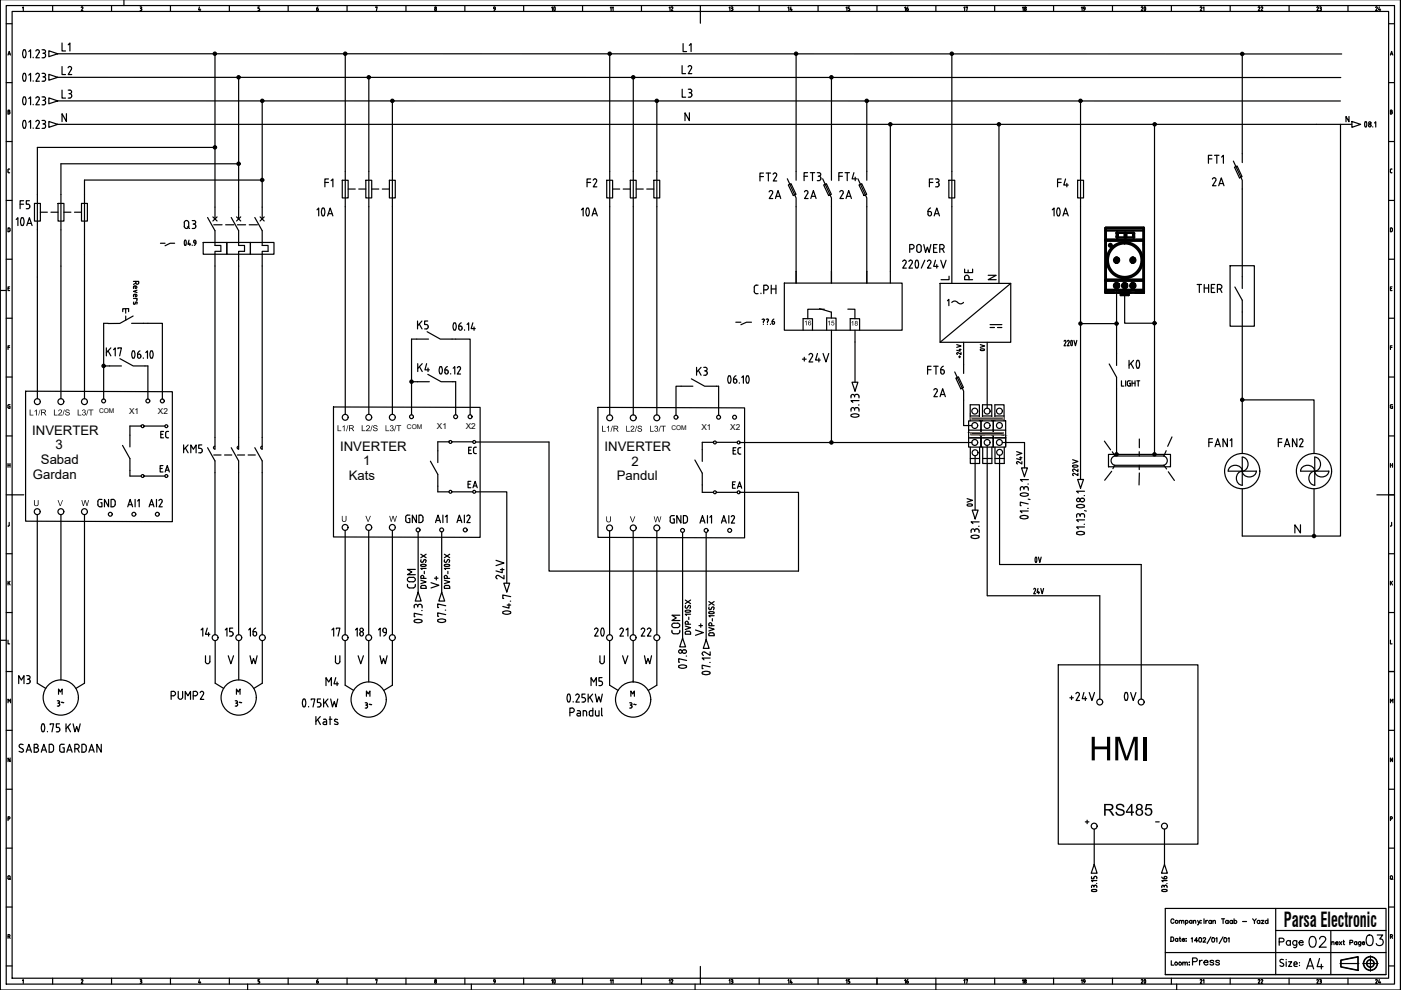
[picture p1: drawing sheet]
<svg xmlns="http://www.w3.org/2000/svg" width="297mm" height="210mm" viewBox="0 0 297 210" stroke-linecap="round" stroke-linejoin="round" font-family="sans-serif">
<defs><g id="words">
<g font-size="6.6">
<text x="64.9" y="47.6">10A</text>
<text x="121" y="47.6">10A</text>
<text x="220.8" y="47.6">10A</text>
<text x="1.1" y="49.7">10A</text>
<text x="237.4" y="80.1">K0</text>
<text x="124.2" y="136.9">20</text>
<text x="234.9" y="150.6">0V</text>
</g>
<g font-size="5.7">
<text x="276.6" y="202.1">02</text>
<text x="288.9" y="201.8">03</text>
</g>
<g font-size="5.3">
<text x="207.8" y="110.1" transform="rotate(-90 207.8 110.1)">0V</text>
<text x="217.3" y="121">0V</text>
<text x="276.2" y="206.7">A4</text>
</g>
<g font-size="4.9">
<text x="12.3" y="12">L1</text>
<text x="12.3" y="16.9">L2</text>
<text x="143.6" y="16.9">L2</text>
<text x="143.6" y="21.9">L3</text>
<text x="255.4" y="36">FT1</text>
<text x="68.1" y="40.9">F1</text>
<text x="123.5" y="40.9">F2</text>
<text x="160.2" y="39.5">FT2</text>
<text x="169.7" y="39.5">FT3</text>
<text x="177.1" y="39.5">FT4</text>
<text x="196.1" y="40.9">F3</text>
<text x="223.3" y="40.9">F4</text>
<text x="256.1" y="40.6">2A</text>
<text x="7.4" y="45.5" transform="rotate(-90 7.4 45.5)">F5</text>
<text x="162.3" y="43.4">2A</text>
<text x="169.7" y="43.4">2A</text>
<text x="177.1" y="43.4">2A</text>
<text x="195.8" y="46.9">6A</text>
<text x="38.1" y="49.7">Q3</text>
<text x="191.9" y="54.7">POWER</text>
<text x="207.4" y="60.7" transform="rotate(-90 207.4 60.7)">PE</text>
<text x="252.9" y="63.1">THER</text>
<text x="87.5" y="70.9">K5</text>
<text x="169.3" y="78">+24V</text>
<text x="87.8" y="80.1">K4</text>
<text x="146.8" y="80.8">K3</text>
<text x="195.8" y="80.4">FT6</text>
<text x="197.2" y="85.4">2A</text>
<text x="255.4" y="96">FAN1</text>
<text x="270.2" y="96">FAN2</text>
<text x="38.1" y="97.4">KM5</text>
<text x="85" y="112.2">GND</text>
<text x="141.1" y="112.2">GND</text>
<text x="89.3" y="125.9" transform="rotate(-90 89.3 125.9)">COM</text>
<text x="41.6" y="136.2">14</text>
<text x="46.9" y="136.2">15</text>
<text x="51.9" y="136.2">16</text>
<text x="69.5" y="136.2">17</text>
<text x="74.4" y="136.2">18</text>
<text x="79.4" y="136.2">19</text>
<text x="130.5" y="136.2">21</text>
<text x="135.1" y="136.2">22</text>
<text x="145.3" y="135.5" transform="rotate(-90 145.3 135.5)">COM</text>
<text x="150.3" y="135.8" transform="rotate(-90 150.3 135.8)">V+</text>
<text x="35.3" y="149.6">PUMP2</text>
<text x="68.1" y="146.8">M4</text>
<text x="124.5" y="146.8">M5</text>
</g>
<g font-size="4.4">
<text x="115.4" y="3.9">10</text>
<text x="240.6" y="3.9">20</text>
<text x="143.9" y="12">L1</text>
<text x="12.3" y="21.9">L3</text>
<text x="21.5" y="76.6">K17</text>
<text x="210.3" y="76.9" transform="rotate(-90 210.3 76.9)">0V</text>
<text x="33.2" y="94.2">EC</text>
<text x="33.2" y="101.2">EA</text>
<text x="98.4" y="97.4">EC</text>
<text x="98.4" y="104.8">EA</text>
<text x="154.5" y="104.8">EA</text>
<text x="19.8" y="108.7">GND</text>
<text x="30.7" y="108.7">AI2</text>
<text x="94.2" y="125.9" transform="rotate(-90 94.2 125.9)">V+</text>
<text x="107.9" y="123.8" transform="rotate(-90 107.9 123.8)">24V</text>
<text x="52.2" y="141.8">W</text>
<text x="79.7" y="141.8">W</text>
<text x="135.8" y="141.8">W</text>
<text x="3.2" y="146.1">M3</text>
<text x="225.8" y="149.6">+24V</text>
<text x="115.4" y="209.9">10</text>
<text x="240.6" y="209.9">20</text>
</g>
<text font-size="4.3" x="272.2" y="196.5">Parsa Electronic</text>
<g font-size="4">
<text x="198.6" y="60.7">L</text>
<text x="208.5" y="60.7">N</text>
<text x="154.5" y="97.4">EC</text>
<text x="11.3" y="151">3~</text>
<text x="49" y="151">3~</text>
<text x="76.6" y="151.3">3~</text>
<text x="132.6" y="151.3">3~</text>
</g>
<g font-size="3.5">
<text x="53.6" y="3.5">5</text>
<text x="66.3" y="3.5">6</text>
<text x="103.4" y="3.5">9</text>
<text x="128.4" y="3.5">11</text>
<text x="141.1" y="3.5">12</text>
<text x="153.8" y="3.5">13</text>
<text x="166.2" y="3.5">14</text>
<text x="181.3" y="3.5" transform="rotate(-90 181.3 3.5)">15</text>
<text x="190.9" y="3.5">16</text>
<text x="206.4" y="3.5" transform="rotate(-90 206.4 3.5)">17</text>
<text x="215.9" y="3.5">18</text>
<text x="228.2" y="3.5">19</text>
<text x="256.5" y="3.5" transform="rotate(-90 256.5 3.5)">21</text>
<text x="268.8" y="3.5" transform="rotate(-90 268.8 3.5)">22</text>
<text x="278.3" y="3.5">23</text>
<text x="290.7" y="3.5">24</text>
<text x=".7" y="25.4">B</text>
<text x=".7" y="87.8">G</text>
<text x=".7" y="100.2">H</text>
<text x=".7" y="125.2">K</text>
<text x=".7" y="150.3">M</text>
<text x="293.9" y="150.3">M</text>
<text x=".7" y="162.6">N</text>
<text x=".7" y="187.7">Q</text>
<text x="293.9" y="187.7">Q</text>
<text x=".7" y="200">R</text>
<text x="53.6" y="209.5">5</text>
<text x="66.3" y="209.5">6</text>
<text x="103.4" y="209.5">9</text>
<text x="128.4" y="209.5">11</text>
<text x="141.1" y="209.5">12</text>
<text x="153.8" y="209.5">13</text>
<text x="166.2" y="209.5">14</text>
<text x="181.3" y="209.5" transform="rotate(-90 181.3 209.5)">15</text>
<text x="190.9" y="209.5">16</text>
<text x="206.4" y="209.5" transform="rotate(-90 206.4 209.5)">17</text>
<text x="215.9" y="209.5">18</text>
<text x="228.2" y="209.5">19</text>
<text x="256.5" y="209.5" transform="rotate(-90 256.5 209.5)">21</text>
<text x="268.8" y="209.5" transform="rotate(-90 268.8 209.5)">22</text>
<text x="278.3" y="209.5">23</text>
<text x="290.7" y="209.5">24</text>
</g>
<g font-size="2.8">
<text x="6.8" y="92.2">INVERTER</text>
<text x="11.8" y="95.3">3</text>
<text x="72.1" y="95.5">INVERTER</text>
<text x="128.2" y="95.6">INVERTER</text>
<text x="7" y="101.5">Gardan</text>
<text x="8.7" y="98.4">Sabad</text>
<text x="73.9" y="101.7">Kats</text>
<text x="77" y="98.6">1</text>
<text x="130.8" y="101.8">Pandul</text>
<text x="133.9" y="98.7">2</text>
</g>
<text font-size="2.6" x="244.1" y="175.3">-</text>
<g font-size="1.7">
<text x="27.4" y="87.7">X1</text>
<text x="33.5" y="87.7">X2</text>
<text x="92.6" y="91.1">X1</text>
<text x="98.7" y="91.1">X2</text>
<text x="148.7" y="91.2">X1</text>
<text x="154.8" y="91.2">X2</text>
</g>
<g font-size="1.4">
<text x="21" y="87.6">COM</text>
<text x="86.3" y="91">COM</text>
<text x="142.4" y="91.1">COM</text>
</g>
</g></defs>
<!-- layer: 035 -->
<g fill="none" stroke="#000" stroke-width=".25">
<path d="M26.3 -.1v1.3M296.9 -.1v210h-296.8v-210M1.3 5h1.2M1.3 17.5h1.2M1.7 11.7l.3-.8 .2 .8M1.8 11.4h.3M2.6 2.4h291.8v205h-291.8zM4.8 1.6l.1-.1v.8M11.2 1.2v1.2M17.2 1.6l.2-.1h.2l-.4 .8h.4M23.7 1.2v1.2M29.7 1.5h.2"/>
<path d="M29.7 2.3h.2M29.8 1.8h.1M29.9 1.5l.1 .1-.1 .2 .1 .3-.1 .2M36.1 1.2v1.2M42.3 1.5l-.2 .6h.5M42.4 1.9v.4M48.6 1.2v1.2M61.1 1.2v1.2M73.6 1.2v1.2M79.6 1.6l.4-.1-.2 .8M86.1 1.2v1.2M98.6 1.2v1.2"/>
<path d="M111 1.2v1.2M123.5 1.2v1.2M136 1.2v1.2M148.5 1.2v1.2M161 1.2v1.2M173.4 1.2v1.2M185.9 1.2v1.2M198.4 1.2v1.2M210.9 1.2v1.2M223.4 1.2v1.2M235.9 1.2v1.2M248.4 1.2v1.2"/>
<path d="M260.8 1.2v1.2M273.3 1.2v1.2M285.8 1.2v1.2M294.4 5h1.2M294.4 17.5h1.2M294.8 11.7l.2-.8 .3 .8M294.9 11.4h.3M1.3 30h1.2M1.7 36.4l.2 .2M1.9 35.8l-.2 .2v.4M1.9 36.6h.1M1.9 35.8h.1"/>
<path d="M294.4 30h1.2M294.8 36.4l.3 .2M294.8 36v.4M294.8 23.7h.2M295 23.7l.2 .2-.2 .2M295 23.4l.2 .1-.2 .2M295 23.4h-.2v.8h.2M295.1 35.8l-.3 .2M1.3 55h1.2M294.4 42.5h1.2M294.4 55h1.2M294.8 48.3l.3 .1 .1 .2-.1 .4-.1 .1h-.2z"/>
<path d="M.1 61.6h1.2M1.3 67.5h1.3M1.3 79.9h1.3M1.7 61.2h.3M1.7 73.7h.3M2 60.8h-.3v.8h.3M2 73.3h-.3v.8M294.4 67.5h1.3M294.4 79.9h1.3M294.8 61.2h.2M294.8 73.7h.3M295.1 60.8h-.3v.8h.3"/>
<path d="M295.1 73.3h-.3v.8M1.3 92.4h1.3M294.4 92.4h1.3M294.8 86.3l.2 .3M294.8 86v.4M294.8 98.3v.8M294.8 98.6h.4M295 85.8l-.2 .2M295 85.8h.2M295.1 86.1h.1v.5h-.2M295.2 98.3v.8M1.3 104.9h1.3"/>
<path d="M1.3 117.4h1.3M1.7 111.5h.1M2 110.8v.6l-.2 .1M294.4 104.9h1.3M294.4 117.4h1.3M295 110.8v.6l-.2 .1M.1 135.8h1.2M1.3 129.9h1.3M1.7 135.7v.8h.3M294.4 129.9h1.3M294.8 135.7v.8h.4M294.8 123.2v.8"/>
<path d="M295 123.5l.2 .5M295.2 123.2l-.4 .5M1.3 142.4h1.3M1.3 154.8h1.3M294.4 142.4h1.3M294.4 154.8h1.3M1.3 167.3h1.3M1.3 179.8h1.3M1.7 173.6h.4v-.4h-.4v.8M294.4 167.3h1.3M294.4 179.8h1.3M294.8 173.6h.2"/>
<path d="M295 173.2l.2 .2-.2 .2M295 173.2h-.2v.8M295.2 160.7v.8l-.4-.8v.8M1.3 192.3h1.3M294.4 192.3h1.3M1.3 204.8h1.3M4.8 207.9l.1-.2v.8M11.2 207.4v1.3M17.2 207.8l.2-.1 .2 .1-.4 .7h.4M23.7 207.4v1.3M29.7 207.7h.2M29.7 208.5h.2"/>
<path d="M29.8 208h.1M29.9 207.7l.1 .2-.1 .1 .1 .3-.1 .2M36.1 207.4v1.3M42.3 207.7l-.2 .6h.5M42.4 208.1v.4M48.6 207.4v1.3M61.1 207.4v1.3M73.6 207.4v1.3M79.6 207.8l.4-.1-.2 .8M86.1 207.4v1.3M98.6 207.4v1.3M99.9 208.7v1.2"/>
<path d="M111 207.4v1.3M123.5 207.4v1.3M136 207.4v1.3M147.4 208.7v1.2M148.5 207.4v1.3M161 207.4v1.3M173.4 207.4v1.3M185.9 207.4v1.3M198.4 207.4v2.5M210.9 207.4v1.3M223.4 207.4v1.3M235.9 207.4v1.3"/>
<path d="M248.4 207.4v1.3M249.5 208.7v1.2M260.8 207.4v1.3M273.3 207.4v1.3M285.8 207.4v1.3M294.4 204.8h1.3"/>
<circle cx="92.3" cy="2" r=".2"/>
<circle cx="92.3" cy="1.6" r=".18"/>
<circle cx="92.3" cy="208.3" r=".21"/>
<circle cx="92.3" cy="207.9" r=".18"/>
</g>
<!-- layer: 07 -->
<path d="M1.3 1.2h294.4v207.5h-294.4zM148.5 2.4v2.5M2.6 104.9h2.4M291.9 104.9h2.5M148.5 204.9v2.5" fill="none" stroke="#000" stroke-width=".25"/>
<g fill="none" stroke="#000" stroke-width=".25">
<path d="M12.2 16.4h272.1M12.2 11.4h61M45.6 11.4v32.5M50.6 16.4v27.5M73.2 11.4h211.3M73.2 11.4v24.9M78.2 16.4v19.9M129.3 11.4v24.9M134.3 16.4v19.9M168.8 11.4v24.9M176.3 16.4v19.9M201.8 11.4v24.9"/>
<path d="M263.4 11.4v21.2M12.2 21.4h272M12.2 26.4h274.4M45.6 31.3h-37.7v9.9M50.6 34.7h-37.7v6.5M55.6 21.4v22.5M55.6 38.2h-37.7v3M83.2 21.4v14.9M139.3 21.4v14.9M183.8 21.4v14.9M188.8 26.4v31.1M211.8 26.4v33.7"/>
<path d="M229.1 21.4v14.9M244.8 26.7v69.6M284.2 26.4v87.3h-5.6M7.9 48.7v35.8M12.9 48.7v35.8M17.9 48.7v35.8M45.6 56.4v36.3M50.6 56.4v36.3M55.6 56.4v36.3M73.2 43.8v44.1M78.2 43.8v44.1M83.2 43.8v44.1"/>
<path d="M129.3 43.8v44.2M134.3 43.8v44.2M139.3 43.8v44.2M168.8 43.8v13.7M176.3 43.8v13.7M183.8 43.8v13.7M201.8 43.8v16.3M229.1 43.8v57.9M263.4 40.1v18.6M22.9 68.6h-.9v9M23.2 77.6h-1.2v7M30.4 68.6h4v16"/>
<path d="M30.7 77.6h.7v7M87.3 71.9v9M95.8 71.9h3.9v16M181.3 72.5v8.5M204.3 72.6v4.7M209.3 72.6v13.9M229.1 68.6h7.6M236.7 61.1v13.9M238.4 61.1v7.4h6.4M263.4 66.2v18.6M27.5 99.7v1.2h2.4M29.9 90.4h.1"/>
<path d="M29.9 90.3h-2.4v2M30.6 90.3h4.4M88.5 80.9h-1.2v7M95.2 93.7h.1M95.2 93.7h-2.4v1.9M95.8 93.7h4.4M96 80.9h.6v7M100.9 93.7h15.5v27.4h52.9v-16.7h-12.4M144.4 81.9h-1.1v6.1M151.3 93.8h.1M151.3 93.8h-2.4v1.5M151.9 93.8h4.4"/>
<path d="M152.4 81.9v6.1M156.9 93.8h49.2M204.3 84.8v5.4h1.8M206.7 96.6v11.6M209.3 94.4v31.9M211.9 96.5v23.2h30.1v28.5M212.5 93.8h4.7v5.4M234.2 93.5l1.3 1.9M235 96.3h13.2v2.7h-13.2zM235.7 99.9l-1.5 1.9M236.3 96.7a1.03 1.03 0 0 0-.7 1 1.03 1.03 0 0 0 .7 1M236.3 96.7h10.5"/>
<path d="M236.3 98.7h10.5M236.7 82.5v13.8M241.6 93.1v1.8M246.7 96.7a1.03 1.03 0 0 1 .8 1 1.03 1.03 0 0 1-.8 1M248.5 92.6l-.9 2M263.4 96.2v-11.4h15.2v11.4M7.9 109.1v35.8l1.8 1.1M12.9 109.1v35.1M17.9 109.1v35.8l-1.8 1.1M30.6 100.9h4.4M45.6 100.2v34.4M50.6 100.2v34.4"/>
<path d="M55.6 100.2v34.4M73.2 112.5v22.1M78.2 112.5v22.1M83.2 112.5v22.1M88.7 112.8v12.8M92.8 103.1v1.2h2.4M93.6 112.8v12.8M95.8 104.3h4.4M100.9 104.3h6.5v19.3M129.3 112.6v22M134.2 112.6v22M139.3 112.6v22"/>
<path d="M144.7 112.9v22.4M148.9 102.8v1.6h2.4M149.7 112.9v22.7M151.9 104.4h4.4M241.6 100.3l-.1 2.5M247.7 100l1.3 1.9M263.4 103.6v10.1h15.2v-10.1M275.7 111.3v1.7l-1.2-1.7v1.7M45.6 135.8v9.1l1.8 1.1M50.6 135.8v8.4M55.6 135.8v9.1l-1.8 1.1M73.2 135.8v9.5l1.8 1.1"/>
<path d="M78.2 135.8v8.8M83.2 135.8v9.5l-1.8 1.1M129.3 135.8v9.5l1.7 1.1M134.2 135.8v8.8M139.3 135.8v9.5l-1.9 1.1M209.3 126.3h23.9v21.9M134.2 144.6h.1M232 175.8v7.5M246.9 175.8v7.5"/>
</g>
<!-- layer: 0 -->
<g fill="none" stroke="#000" stroke-width=".25">
<path d="M260.8 56.3h5.1v12.9h-5.1zM176.3 72.5v21.3M5.4 82.9l31.1 .2v27.5l-31.1-.1zM70.7 86.3l31.1 .1v27.5l-31.1-.1zM126.8 86.4l31.1 .1v27.5l-31.1-.1zM205.4 89.2h2.6v2h-2.6zM205.4 92.8h2.6v2h-2.6zM205.4 91.2v1.6M205.7 92.8h2.3v1.8M205.7 89.2v-3.4h2v3.4M205.7 88.2h2M205.7 94.8v3.5h2v-3.5"/>
<path d="M205.7 97.2h2M208 92.8h.1M208 89.2h2.6v2h-2.6zM208 92.8h2.6v2h-2.6zM208 91.2v1.6M208.3 92.8h2.3v1.8M208.3 89.2v-3.4h2v3.4M208.3 88.2h2M208.4 94.8v3.5h1.9v-3.5M208.4 97.2h1.9M210.6 92.8h.1M210.6 89.2h2.6v2h-2.6z"/>
<path d="M210.6 92.8h2.6v2h-2.6zM210.6 91.2v1.6M210.9 92.8h2.3v1.8M210.9 89.2v-3.4h2v3.4M210.9 88.2h2M211 94.8v3.5h1.9v-3.5M211 97.2h1.9M213.2 92.8h.1M213.2 91.2v1.6M235.8 95.8l.6 .9M236.3 98.7l-.3 .7M241.5 95.8v.9"/>
<path d="M241.5 98.7v.9M246.8 98.7l.5 .7M247.3 95.6l-.5 1.1M263.4 99.9a1.52 1.52 0 0 0 1.5 1.2 1.52 1.52 0 0 0 1.5-1.2M263.4 96.9v6a1.55 1.55 0 0 1-1.3-1.7 1.55 1.55 0 0 1 1.7-1.4 1.56 1.56 0 0 0 .8-1.6 1.56 1.56 0 0 0-1.2-1.3zM263.4 99.9a1.52 1.52 0 0 0-1.5-1.2 1.52 1.52 0 0 0-1.5 1.2h6M275.7 99.9a1.52 1.52 0 0 1 1.5-1.2 1.52 1.52 0 0 1 1.5 1.2M275.8 99.9h6M278.8 99.9a1.52 1.52 0 0 0 1.4 1.2 1.52 1.52 0 0 0 1.5-1.2M278.8 96.9l-.1 6a1.55 1.55 0 0 1-1.2-1.7 1.55 1.55 0 0 1 1.6-1.4 1.56 1.56 0 0 0 .9-1.6 1.56 1.56 0 0 0-1.2-1.3zM224.4 141h29.6v38h-29.6zM247.1 192.6h46.8v14h-46.8z"/>
<path d="M248.2 198.7a.51 .51 0 0 1 .6 .2 .51 .51 0 0 1-.1 .7h-.5zM248.9 195.1a.34 .34 0 0 0-.4-.3 .34 .34 0 0 0-.3 .4v.2a.34 .34 0 0 0 .3 .4 .34 .34 0 0 0 .4-.2M249.7 199.1a.3 .3 0 0 0-.4 0 .3 .3 0 0 0 0 .4 .3 .3 0 0 0 .4 0M249.7 199v.6M250 195.3l.5-.1v.6M250 195.1v.7M250 199h.3M250.2 198.7v.7l.2 .2M250.5 195.3l.5-.1v.6M250.6 199.3l.6-.1a.29 .29 0 0 0-.5-.1 .29 .29 0 0 0 0 .4 .29 .29 0 0 0 .5 0M251.3 195.3a.31 .31 0 0 1 .5-.1 .31 .31 0 0 1 0 .5 .31 .31 0 0 1-.5-.1M251.3 195.1v1"/>
<path d="M251.5 199h.1M251.5 199.5h.1M252.6 199l.2-.2v.9M252.7 195.3a.3 .3 0 0 0-.4-.1 .3 .3 0 0 0 0 .5 .3 .3 0 0 0 .4-.1M252.7 195.1v.7M253 195.3l.5-.1v.6M253 195.1v.7M253.9 195.1l.3 .7 .3-.7M253.9 199.4h-.6l.4-.6v.9M254.2 195.8l-.3 .3M254.3 198.9a.43 .43 0 0 1 .5 .4 .43 .43 0 0 1-.5 .4l-.1-.4zM254.6 195.1h.1"/>
<path d="M254.6 195.7h.1M255.1 199l.2-.2 .3 .2-.6 .7h.7M255.3 194.8v1M255.7 195.1v.7M256 195.1l-.2 .1-.1 .2M256.7 198.6l-.8 1.5M256.8 195.3a.32 .32 0 0 0-.4-.1 .32 .32 0 0 0 0 .5 .32 .32 0 0 0 .4 0M256.8 195.1v.7M257 198.9a.43 .43 0 0 1 .5 .4 .43 .43 0 0 1-.5 .4l-.1-.4zM257.2 195.3l.2-.2 .2 .1 .1 .6M257.2 195.1v.7M257.8 199l.2-.2v.9"/>
<path d="M259 194.8h.6M259.3 198.6l-.8 1.5M259.3 194.8v1M259.6 198.9a.43 .43 0 0 1 .5 .4 .43 .43 0 0 1-.5 .4l-.1-.4zM260.4 199l.2-.2v.9M260.4 195.3a.32 .32 0 0 0-.5-.1 .32 .32 0 0 0 0 .5 .32 .32 0 0 0 .5 0M260.4 195.1v.7M261.3 195.3a.32 .32 0 0 0-.5-.1 .32 .32 0 0 0 0 .5 .32 .32 0 0 0 .5 0M261.3 195.1v.7M261.6 195.3a.32 .32 0 0 1 .5-.1 .32 .32 0 0 1 0 .5 .32 .32 0 0 1-.5 0M261.6 194.8v1M263.4 195.4h.9"/>
<path d="M265.6 194.8l.4 .5 .3-.5M266 195.3v.5M267.1 195.3a.32 .32 0 0 0-.5-.1 .32 .32 0 0 0 0 .5 .32 .32 0 0 0 .5 0M267.1 195.1v.7M267.4 195.1h.6l-.6 .7h.6M268.8 195.3a.32 .32 0 0 0-.4-.1 .32 .32 0 0 0 0 .5 .32 .32 0 0 0 .4 0M268.8 194.8v1M270.5 192.6v14M270.5 197.3h23.4M271.2 199.7l.9-.1 .1-.2-.1-.3-.9-.2v1.5M273.6 199.6a.48 .48 0 0 0-.7 0 .48 .48 0 0 0 0 .7 .48 .48 0 0 0 .7-.1M273.6 199.4v1"/>
<path d="M274.9 199.4v1.4l-.3 .1-.3-.1M274.9 199.6a.48 .48 0 0 0-.7 0 .48 .48 0 0 0 0 .7 .48 .48 0 0 0 .7-.1M284.7 199.7h.3M284.9 199.4v.7l.2 .2M286.2 199.8h.5l.1-.4h-.6v.9M247.1 202h46.8M247.1 206.6h46.8M248.3 203.7v.9h.6M250.8 204.2l.2-.2h.2l.1 .6M250.8 204v.6M251.3 204.2l.2-.2h.2v.6M252.1 204h.1"/>
<path d="M252.1 204.5h.1M252.8 203.9l.9-.1 .1-.4-.3-.3h-.7v1.5M254.3 203.6v1M254.9 203.6l-.3 .1-.3 .3M255.3 204h.8a.48 .48 0 0 0-.5-.4 .48 .48 0 0 0-.4 .5 .48 .48 0 0 0 .4 .5l.5-.2M257.3 203.8l-.3-.2-.4 .1-.1 .1 .8 .4v.3a.49 .49 0 0 1-.8-.1M258.5 203.8l-.2-.2-.5 .2 .7 .4v.2a.45 .45 0 0 1-.7 0M271.4 204.7l.5 .2M272.1 203.5l-.6-.1-.1 .3v.2l.8 .6-.1 .3-.2 .1M272.7 203.4v.1M272.7 203.9v1M273.2 203.9h.7l-.7 1h.7"/>
<path d="M275 204.2a.32 .32 0 0 0-.3-.3 .32 .32 0 0 0-.3 .4l-.1 .3 .3 .3M275 204.3v.1h-.6M284.1 204.3h4M284.3 203.6l3.7-.8v3l-3.7-.8zM284.3 203.6l3.6-.7v2.8l-3.6-.7zM288.9 204.3h3.3M290.6 202.7v3.2"/>
<circle cx="249.5" cy="195.4" r=".31"/>
<circle cx="249.4" cy="204.3" r=".31"/>
<circle cx="250.2" cy="204.3" r=".31"/>
<circle cx="290.6" cy="204.3" r="1.49"/>
<circle cx="290.6" cy="204.3" r="1.41"/>
<circle cx="290.6" cy="204.3" r=".81"/>
<circle cx="290.6" cy="204.3" r=".75"/>
</g>
<g fill="#000">
<path d="M6.3 86.8h.2v1.1h.6v.2h-.8zM7.3 87.1l.5-.3v1.3h-.2v-1l-.2 .2zM8.5 86.8l-.4 1.3zM11.4 86.8h.2v1.1h.6v.2h-.8zM12.5 86.9l.3-.1 .3 .2v.4l-.6 .5h.7v.2h-.9l.7-.8-.2-.4-.5 .3zM13.6 86.8h.1l-.3 1.3h-.2zM13.9 87l.2-.2 .6 .2 .1 .2-.4-.2-.4 .1 .1 .2 .7 .3-.2 .4-.5 .1-.2-.2-.1-.2 .4 .2 .4-.1v-.2l-.7-.3zM16.5 86.8h.1v1.1h.7v.2h-.8zM17.5 87l.3-.2 .3 .3-.1 .3 .2 .4-.2 .3h-.4l-.2-.2 .1-.2 .3 .3 .2-.2v-.3h-.3l.3-.4-.3-.2-.3 .3zM18.6 86.8h.2l-.4 1.3h-.1zM18.8 86.8h1v.2h-.4v1.1h-.2v-1.1h-.4zM71.6 90.2h.1v1.1h.7v.1h-.8z"/>
<path d="M72.6 90.5l.5-.3v1.2h-.2v-1l-.3 .2zM73.7 90.2h.2l-.4 1.3h-.1zM76.7 90.2h.2v1.1h.6v.1h-.8zM77.7 90.3l.2-.1 .5 .1-.1 .5-.5 .5h.6v.1h-.8l.7-.8-.2-.3-.5 .2zM78.9 90.2h.1l-.4 1.3h-.1zM79.2 90.3l.3-.2 .5 .2v.2l-.4-.2-.3 .1v.2l.7 .3-.1 .5h-.5l-.3-.2v-.2l.4 .3 .4-.2-.1-.2-.6-.2zM81.8 90.2h.1v1.1h.6v.1h-.7zM82.7 90.3l.4-.1 .3 .2-.2 .3 .3 .4-.3 .3h-.4l-.1-.2 .1-.1 .2 .2h.1l.2-.2-.1-.3h-.2l.3-.2-.1-.2-.2-.1-.2 .2h-.1zM83.9 90.2h.1l-.3 1.3h-.1zM84.1 90.2h1v.1h-.4v1.1h-.2v-1.1h-.4zM127.6 90.3h.2v1.1h.6v.1h-.8zM128.7 90.6l.4-.3v1.2h-.1v-1l-.3 .2z"/>
<path d="M129.8 90.3h.1l-.3 1.3h-.2zM132.8 90.3h.1v1.1h.6v.1h-.7zM133.8 90.4l.4-.1 .3 .1-.1 .5-.5 .5h.6v.1h-.8l.6-.8-.1-.3-.5 .2zM134.9 90.3h.2l-.4 1.3h-.1zM135.2 90.4l.3-.2 .5 .2 .1 .2-.4-.2-.4 .1 .1 .2 .7 .3-.1 .5h-.5l-.3-.1v-.3l.4 .3 .4-.2-.1-.2-.6-.2zM137.8 90.3h.2v1.1h.6v.1h-.8zM138.8 90.4l.4-.1 .3 .2-.2 .3 .3 .4-.3 .3h-.3l-.2-.2 .1-.1 .3 .2 .2-.2-.1-.3h-.3l.3-.2v-.3h-.3l-.2 .2zM140 90.3h.1l-.4 1.3h-.1zM140.2 90.3h.9v.1h-.4v1.1h-.1v-1.1h-.4zM7.2 106h.2v.9l.2 .3 .4-.2v-1h.2v1l-.2 .2-.5 .1-.2-.2zM12.2 106h.2l.4 1.2 .4-1.2h.1l-.4 1.3h-.2zM17.3 106h.1l.3 1.1 .3-1.1h.2l.2 1.1 .3-1.1h.2l-.4 1.3h-.1l-.3-1.1-.3 1.1h-.2z"/>
<path d="M72.5 109.4h.1l.1 .9 .1 .2 .5-.1v-1h.2v.9l-.2 .3-.5 .1-.3-.2zM77.5 109.4h.2l.3 1.1 .5-1.1h.1l-.5 1.2h-.1zM82.5 109.4h.2l.2 1.1 .3-1.1h.2l.3 1.1 .3-1.1h.1l-.3 1.2h-.2l-.3-1.1-.3 1.1h-.1zM128.6 109.5h.1v.9l.2 .2 .4-.1 .1-1h.1v.9l-.2 .3-.4 .1-.3-.2zM133.5 109.5h.2l.4 1.1 .4-1.1h.2l-.5 1.2h-.2zM138.6 109.5h.2l.2 1.1 .3-1.1h.2l.3 1.1 .2-1.1h.2l-.3 1.2h-.2l-.3-1.1-.3 1.1h-.2zM231.5 156.2h.6v2.1h2.6v-2.1h.7v5h-.7v-2.3h-2.6v2.3h-.6zM236.7 170.7l.5-.3h.5l.6 .4 .1 .3-.3 .1-.1-.3-.4-.2-.5 .1-.2 .2 .1 .3 1.3 .5 .2 .5-.3 .5-1 .2-.6-.5-.1-.4h.3l.2 .4 .5 .2 .5-.1 .2-.3-.2-.3-1.3-.5-.1-.3zM236.5 156.2h1l1.4 4.3 1.4-4.3h.9v5h-.6v-4.2l-1.5 4.2h-.6l-1.4-4.2v4.2h-.6zM242.4 156.2h.6v5h-.6zM243 170.5h1.2v.3h-1l-.1 .6 .6-.1 .5 .4 .1 .8-.5 .4h-.8l-.3-.4v-.2h.3l.1 .3 .5 .1 .4-.4v-.5l-.3-.2-1 .2z"/>
<path d="M8.7 86.8l1 .1v.4l-.3 .2 .4 .6h-.2l-.5-.6h-.2v.6h-.2zM8.9 87v.4l.6-.1v-.3z"/>
<path d="M74 90.2h.9l.1 .4-.4 .2 .5 .6h-.2l-.5-.5h-.2v.5h-.2zM74.2 90.3v.4l.6-.1-.1-.3z"/>
<path d="M130.1 90.3l.9 .1v.4l-.3 .1 .5 .6h-.2l-.5-.5h-.3v.5h-.1zM130.2 90.4v.4h.6l.1-.2-.1-.2z"/>
<path d="M234.1 170.4h1.4l.4 .3 .1 .7-.2 .3-.4 .1 .9 1.1h-.4l-.6-.9-.3-.2h-.6v1.1h-.3zM234.4 170.7v.8h1l.3-.2-.2-.5z"/>
<path d="M239.8 170.4h.3v1.7h.3v.3h-.3v.5h-.3v-.5h-1.1v-.3zM239.8 170.9l-.8 1.2h.8z"/>
<path d="M241 170.6l.7-.2 .5 .4v.5l-.3 .3 .4 .3 .1 .4-.4 .6-.7 .1-.5-.4v-.7l.4-.3-.4-.4zM241.2 171.1a.4 .4 0 0 0 .8 0 .4 .4 0 0 0-.8 0zM241.1 172.2a.51 .51 0 0 0 1 0 .51 .51 0 0 0-1 0z"/>
</g>
<!-- layer: SYMS -->
<g fill="none" stroke="#000" stroke-width=".25">
<path d="M10.4 10.8l1.8 .6-1.8 .6zM10.4 15.8l1.8 .6-1.8 .6zM10.4 20.8l1.8 .6-1.8 .6zM10.4 25.8l1.8 .6-1.8 .6zM72.6 38.2h1.2v3.8h-1.2zM73.2 36.3v7.5M77.6 38.2h1.2v3.8h-1.2zM78.2 36.3v7.5M82.6 38.2h1.2v3.8h-1.2zM83.2 36.3v7.5M128.6 38.2h1.3v3.8h-1.3zM129.3 36.3v7.5"/>
<path d="M133.6 38.2h1.3v3.8h-1.3zM134.3 36.3v7.5M138.6 38.2h1.3v3.8h-1.3zM139.3 36.3v7.5M166.9 37.9l1.9 4.1v1.8M167.1 39.2l.6-.3 1.1 2.3-.6 .3zM174.4 37.9l1.9 4.1v1.8M174.6 39.2l.6-.3 1.1 2.3-.6 .3zM181.9 37.9l1.9 4.1v1.8M182.1 39.2l.6-.3 1.1 2.3-.6 .3zM201.2 38.2h1.2v3.8h-1.2zM201.8 36.3v7.5"/>
<path d="M228.5 38.2h1.2v3.8h-1.2zM229.1 36.3v7.5M261.5 34.2l1.9 4v1.9M261.7 35.4l.6-.2 1 2.3-.5 .2zM263.4 32.6v1.9M286.6 25.8l1.9 .6-1.9 .6zM7.9 41.2v7.5M12.3 43.1h1.3v3.8h-1.3zM12.9 41.2v7.5M17.3 43.1h1.2v3.8h-1.2zM17.9 41.2v7.5M43.1 51.4h5v2.5h-5z"/>
<path d="M44 46.1l1.6 2.8v3.1h1.2v1.3h-1.2v3.1M45.1 46l.9 .9M45.6 43.9v2.5M46 46l-.9 .9M48.1 51.4h5v2.5h-5zM49 46.1l1.6 2.8v3.1h1.2v1.3h-1.2v3.1M50.2 46l.8 .9M50.6 43.9v2.5M51 46l-.8 .9M53.1 51.4h5v2.5h-5zM54 46.1l1.6 2.8v3.1h1.2v1.3h-1.2v3.1M55.1 46l.9 .9"/>
<path d="M55.6 43.9v2.5M56 46l-.9 .9M168.8 57.5v2.5M176.3 57.5v2.5M183.8 57.5v2.5M188.8 57.5v2.5M263.4 58.7v2.5M25.4 76l2.8 1.6h2.5M26 66.1v-.6l1.3-.1v.7M26.6 65.4l.1 1M26.7 67v.9M27.9 68.6h2.5"/>
<path d="M28.2 67l-2.8 1.6h-2.5M90.6 70.3l2.8 1.6h2.4M90.7 79.4l2.8 1.5h2.5M166.3 60h25v10h-25zM170.3 70v-2.4h2v2.4M173.7 65.4l2.6 .8v1.2M174.8 65.6h-3.5v2M175.3 70v-2.6l2 .1v2.5M176.3 70v2.5M179.8 65.5l1.5 .1v2M180.3 70v-2.4h2v2.4M181.3 70v2.5"/>
<path d="M199.3 60.1h15v12.5h-15zM200.9 63.8l.3-.3v1.3M201.8 64.1l.6-.3 .6 .3M202.4 78.9l1.9 4v1.9M203 64.1l.7 .3 .6-.3M204.3 77.3v1.9M209.9 68.8h2.5M209.9 69.4h.9M211.5 69.4h.9M214.3 60.1l-15 12.5M236.7 80v2.5M261.8 60.8l1.6 2.9v2.5"/>
<path d="M26 94.4l1.5 2.8v2.5M27.5 92.3v2.5M45.6 97.7v2.5M49 94.9l1.6 2.8v2.5M50.6 94.6l-.3 .3 .3 .3M50.6 92.7v2.5M54 94.9l1.6 2.8v2.5M55.6 94.6l-.3 .3 .3 .3M55.6 92.7v2.5M91.3 97.8l1.5 2.8v2.5M92.8 95.6v2.5M144.4 81.9h2.5"/>
<path d="M147.3 97.5l1.6 2.8v2.5M148.9 95.3v2.5M180.6 81h1.3l-.6 1.9zM202.7 80.2l.5-.3 1.1 2.3-.6 .2zM216.6 99.2h1.2l-.6 1.9zM228.5 101.7h1.2l-.6 1.8zM106.8 123.6h1.3l-.7 1.9zM232 183.3l.6 1.8h-1.2zM246.9 183.3l.6 1.8h-1.2z"/>
<circle cx="45.5" cy="11.4" r=".35"/>
<circle cx="45.5" cy="11.4" r=".12"/>
<circle cx="45.5" cy="11.4" r=".22"/>
<circle cx="50.6" cy="16.4" r=".35"/>
<circle cx="50.6" cy="16.4" r=".12"/>
<circle cx="50.6" cy="16.4" r=".22"/>
<circle cx="73.2" cy="11.4" r=".35"/>
<circle cx="73.2" cy="11.4" r=".12"/>
<circle cx="73.2" cy="11.4" r=".22"/>
<circle cx="78.2" cy="16.4" r=".35"/>
<circle cx="78.2" cy="16.4" r=".12"/>
<circle cx="78.2" cy="16.4" r=".22"/>
<circle cx="129.3" cy="11.4" r=".35"/>
<circle cx="129.3" cy="11.4" r=".12"/>
<circle cx="129.3" cy="11.4" r=".22"/>
<circle cx="134.3" cy="16.4" r=".35"/>
<circle cx="134.3" cy="16.4" r=".12"/>
<circle cx="134.3" cy="16.4" r=".22"/>
<circle cx="168.8" cy="11.4" r=".35"/>
<circle cx="168.8" cy="11.4" r=".12"/>
<circle cx="168.8" cy="11.4" r=".22"/>
<circle cx="176.3" cy="16.4" r=".35"/>
<circle cx="176.3" cy="16.4" r=".12"/>
<circle cx="176.3" cy="16.4" r=".22"/>
<circle cx="201.8" cy="11.4" r=".35"/>
<circle cx="201.8" cy="11.4" r=".12"/>
<circle cx="201.8" cy="11.4" r=".22"/>
<circle cx="263.4" cy="11.4" r=".35"/>
<circle cx="263.4" cy="11.4" r=".12"/>
<circle cx="263.4" cy="11.4" r=".22"/>
<circle cx="45.6" cy="31.2" r=".35"/>
<circle cx="45.6" cy="31.2" r=".12"/>
<circle cx="45.6" cy="31.2" r=".22"/>
<circle cx="50.6" cy="34.7" r=".35"/>
<circle cx="50.6" cy="34.7" r=".12"/>
<circle cx="50.6" cy="34.7" r=".22"/>
<circle cx="55.6" cy="38.2" r=".35"/>
<circle cx="55.6" cy="38.2" r=".12"/>
<circle cx="55.6" cy="38.2" r=".22"/>
<circle cx="55.6" cy="21.4" r=".35"/>
<circle cx="55.6" cy="21.4" r=".12"/>
<circle cx="55.6" cy="21.4" r=".22"/>
<circle cx="83.2" cy="21.4" r=".35"/>
<circle cx="83.2" cy="21.4" r=".12"/>
<circle cx="83.2" cy="21.4" r=".22"/>
<circle cx="139.3" cy="21.4" r=".35"/>
<circle cx="139.3" cy="21.4" r=".12"/>
<circle cx="139.3" cy="21.4" r=".22"/>
<circle cx="183.8" cy="21.4" r=".35"/>
<circle cx="183.8" cy="21.4" r=".12"/>
<circle cx="183.8" cy="21.4" r=".22"/>
<circle cx="188.8" cy="26.4" r=".35"/>
<circle cx="188.8" cy="26.4" r=".12"/>
<circle cx="188.8" cy="26.4" r=".22"/>
<circle cx="211.8" cy="26.4" r=".35"/>
<circle cx="211.8" cy="26.4" r=".12"/>
<circle cx="211.8" cy="26.4" r=".22"/>
<circle cx="229.1" cy="21.4" r=".35"/>
<circle cx="229.1" cy="21.4" r=".12"/>
<circle cx="229.1" cy="21.4" r=".22"/>
<circle cx="244.8" cy="26.4" r=".35"/>
<circle cx="244.8" cy="26.4" r=".12"/>
<circle cx="244.8" cy="26.4" r=".22"/>
<circle cx="229.1" cy="68.6" r=".35"/>
<circle cx="229.1" cy="68.6" r=".12"/>
<circle cx="229.1" cy="68.6" r=".22"/>
<circle cx="236.7" cy="68.6" r=".35"/>
<circle cx="236.7" cy="68.6" r=".12"/>
<circle cx="236.7" cy="68.6" r=".22"/>
<circle cx="244.8" cy="68.5" r=".35"/>
<circle cx="244.8" cy="68.5" r=".12"/>
<circle cx="244.8" cy="68.5" r=".22"/>
<circle cx="7.9" cy="85.2" r=".62"/>
<circle cx="12.9" cy="85.2" r=".62"/>
<circle cx="17.9" cy="85.2" r=".62"/>
<circle cx="22" cy="85" r=".41"/>
<circle cx="30.2" cy="90.4" r=".31"/>
<circle cx="31.3" cy="85" r=".41"/>
<circle cx="34.4" cy="85" r=".41"/>
<circle cx="73.2" cy="88.5" r=".62"/>
<circle cx="78.2" cy="88.5" r=".62"/>
<circle cx="83.2" cy="88.5" r=".62"/>
<circle cx="87.2" cy="88.4" r=".41"/>
<circle cx="95.5" cy="93.7" r=".31"/>
<circle cx="96.6" cy="88.4" r=".41"/>
<circle cx="99.7" cy="88.4" r=".41"/>
<circle cx="129.3" cy="88.6" r=".62"/>
<circle cx="134.3" cy="88.6" r=".62"/>
<circle cx="139.3" cy="88.6" r=".62"/>
<circle cx="143.3" cy="88.5" r=".41"/>
<circle cx="151.6" cy="93.8" r=".31"/>
<circle cx="152.4" cy="88.5" r=".41"/>
<circle cx="155.7" cy="88.5" r=".41"/>
<circle cx="176.3" cy="93.8" r=".35"/>
<circle cx="176.3" cy="93.8" r=".12"/>
<circle cx="176.3" cy="93.8" r=".22"/>
<circle cx="206.7" cy="90.2" r=".62"/>
<circle cx="206.7" cy="87.2" r=".62"/>
<circle cx="206.7" cy="93.8" r=".62"/>
<circle cx="206.7" cy="96" r=".62"/>
<circle cx="209.3" cy="87.2" r=".62"/>
<circle cx="209.3" cy="90.2" r=".62"/>
<circle cx="209.3" cy="93.8" r=".62"/>
<circle cx="211.9" cy="87.2" r=".62"/>
<circle cx="211.9" cy="93.8" r=".62"/>
<circle cx="211.9" cy="90.2" r=".62"/>
<circle cx="211.9" cy="95.9" r=".62"/>
<circle cx="236.7" cy="96.3" r=".35"/>
<circle cx="236.7" cy="96.3" r=".12"/>
<circle cx="236.7" cy="96.3" r=".22"/>
<circle cx="244.8" cy="96.3" r=".35"/>
<circle cx="244.8" cy="96.3" r=".12"/>
<circle cx="244.8" cy="96.3" r=".22"/>
<circle cx="263.4" cy="99.9" r="3.7"/>
<circle cx="263.4" cy="84.8" r=".35"/>
<circle cx="263.4" cy="84.8" r=".12"/>
<circle cx="263.4" cy="84.8" r=".22"/>
<circle cx="278.6" cy="99.9" r="3.7"/>
<circle cx="7.9" cy="108.5" r=".62"/>
<circle cx="12.9" cy="108.5" r=".62"/>
<circle cx="17.9" cy="108.5" r=".62"/>
<circle cx="28.4" cy="109" r=".41"/>
<circle cx="30.2" cy="100.9" r=".31"/>
<circle cx="73.2" cy="111.8" r=".62"/>
<circle cx="78.2" cy="111.8" r=".62"/>
<circle cx="83.2" cy="111.8" r=".62"/>
<circle cx="93.6" cy="112.4" r=".41"/>
<circle cx="95.5" cy="104.3" r=".31"/>
<circle cx="98.6" cy="112.4" r=".41"/>
<circle cx="129.2" cy="111.9" r=".62"/>
<circle cx="134.3" cy="111.9" r=".62"/>
<circle cx="139.3" cy="111.9" r=".62"/>
<circle cx="149.7" cy="112.5" r=".41"/>
<circle cx="151.6" cy="104.4" r=".31"/>
<circle cx="154.7" cy="112.5" r=".41"/>
<circle cx="278.6" cy="113.6" r=".35"/>
<circle cx="278.6" cy="113.6" r=".12"/>
<circle cx="278.6" cy="113.6" r=".22"/>
<circle cx="12.9" cy="147.9" r="3.7"/>
<circle cx="50.6" cy="147.9" r="3.7"/>
<circle cx="78.2" cy="148.3" r="3.7"/>
<circle cx="134.2" cy="148.3" r="3.7"/>
<circle cx="232" cy="175.2" r=".62"/>
</g>
<!-- layer: WIRENO -->
<g fill="none" stroke="#000" stroke-width=".25">
<path d="M146.2 23.9v1.7l-1-1.7v1.7M225.6 72.4l.2-.2 .2 .2-.4 .9h.4M226.3 72.4l.3-.2 .1 .3M226.7 72.6l-.4 .7h.4M227.1 72.2v1M227.1 72.2a.75 .75 0 0 1 0 1.1v-.1M227.7 72.2l.3 1.1 .3-1.1M27.1 107.5l.5-1.6 .5 1.6M27.2 107h.8M28.6 105.9v1.6M92.3 110.8l.6-1.6 .5 1.6M92.5 110.4h.7"/>
<path d="M93.9 109.2v1.6M94.4 109.6l.4-.4v1.6M96.9 110.8l.5-1.6 .5 1.6M97 110.4h.8M98.5 109.2v1.6M99 109.5l.2-.3a.35 .35 0 0 1 .4 .1 .35 .35 0 0 1 0 .4l-.6 1.1h.7M148.4 110.9l.5-1.6 .6 1.6M148.6 110.5h.7M150 109.3v1.6M150.5 109.7l.4-.4v1.6M153 110.9l.5-1.6 .5 1.6M153.1 110.5h.7"/>
<path d="M154.5 109.3v1.6M155.4 109.3a.35 .35 0 0 1 .3 .6M155.4 109.3l-.4 .3M155.7 109.8l-.6 1.1h.7M219.2 124.9l.2-.2 .2 .3-.4 .9h.4M220.1 124.8l-.2 .8h.5M220.2 125.4v.5M220.7 124.8l.3 1.1 .3-1.1"/>
</g>
<!-- layer: MISC -->
<path d="M12.4 147.2v-1.1l.4 .6 .4-.6v1.1M50.1 147.2v-1.1l.4 .6 .4-.6v1.1M77.7 147.6v-1.1l.4 .6 .3-.6v1.1M133.8 147.6v-1.1l.3 .6 .4-.6v1.1" fill="none" stroke="#000" stroke-width=".25"/>
<!-- layer: DESC -->
<g fill="none" stroke="#000" stroke-width=".25">
<path d="M192.1 55.7l-.7 1.1h.8M193.4 55.7l-.7 1.1h.8M194.2 55.3a1.18 1.18 0 0 0 .2 1.5l.2-.1a1.61 1.61 0 0 0 0-1.4M196.1 55.2l-.8 1.6M197.3 55.7l-.7 1.1h.8M198.3 55.2l-.3 1.3h.9M198.6 56.1v.7M199.5 55.2l.5 1.6 .6-1.6M89.2 117.5l1.1 .8M90.3 117.5l-1.1 .8M94.2 119l.4 .2 .5-.6a.37 .37 0 0 1 .1 .7M94.2 117.5l1.1 .8"/>
<path d="M94.3 118.7l-.1 .3M95.3 119.8l-.8-.1-.3 .1 .1 .2M95.3 119.7v.3M95.3 117.5l-1.1 .8M145.3 127.2l1.1 .8M146.4 127.2l-1.1 .8M150.3 127.5l1.1 .8M150.3 128.7v.5l.5-.1M150.8 129.2l.1-.4 .3-.1a.37 .37 0 0 1 .1 .6M151.4 127.5l-1.1 .8M4.4 157.8l-.3 .1v.3l.9 .8-.1 .3-.3 .2M4.4 157.8l.5 .1"/>
<path d="M5.6 159.5l.5-1.7 .6 1.7M5.7 159h.8M7.2 157.8h.5a.36 .36 0 0 1 .4 .4 .36 .36 0 0 1-.4 .3 .48 .48 0 0 1 .5 .5 .48 .48 0 0 1-.5 .5h-.5zM7.2 158.6h.5M8.7 159.5l.6-1.7 .6 1.7M8.9 159h.8M8.9 153.5h.4M8.9 155.1h.4M8.9 153.6a1.58 1.58 0 0 0 0 1.5M9.3 153.6a1.58 1.58 0 0 1 0 1.5M10.1 155.1v.1M10.6 153.7v-.2h.8l-.4 1.7"/>
<path d="M10.8 157.8l.3 .1a1.15 1.15 0 0 1 0 1.5l-.3 .1M10.8 157.8h-.4v1.7h.4M12.3 154.2l.4 .4M12.6 153.5h-.7v.7h.4M12.7 154.6l-.2 .5-.6 .1M13.6 157.8l-.7 .1a1.28 1.28 0 0 0 0 1.5l.7 .1v-.9h-.3M14 153.5v1.7M14.2 159.5l.5-1.7 .6 1.7M14.3 159h.8M14.4 154.1l.6 1.1M14.9 153.5l-.9 1M15.5 153.5l.4 1.7 .4-1.2 .3 1.2 .4-1.7"/>
<path d="M15.9 158.7h.4a.47 .47 0 0 0 .5-.4 .47 .47 0 0 0-.5-.5h-.4v1.7M16.4 158.7l.4 .8M17.4 157.8l.6 .1a1.14 1.14 0 0 1 .2 1.3l-.2 .2-.6 .1zM18.8 159.5l.6-1.7 .6 1.7M19 159h.8M21.5 157.8v1.7l-1-1.7v1.7M64.3 148.3h.4M64.3 148.3a1.22 1.22 0 0 0 .2 1.6l.2-.1a1.65 1.65 0 0 0 0-1.5M65.4 149.8v.1M66 148.4v-.2h.7l-.3 1.7M67 151.9v1.7M67.3 152.6l.6 1"/>
<path d="M67.9 151.9l-.9 1.1M68 148.2h-.7v.7h.4a.48 .48 0 0 1 .3 .5 .48 .48 0 0 1-.3 .5h-.4M68.6 152.5h.5l.1 .3v.8h-.4M68.6 148.2v1.7M68.8 153l-.3 .3 .3 .3M68.8 153h.4M69 148.8l.6 1.1M69.5 148.2l-.9 1M69.8 152.5h.6M70 151.9v1.7M70.1 148.2l.4 1.7 .4-1.1 .3 1.1 .4-1.7M70.9 153.5l.5 .1"/>
<path d="M71.6 152.6l-.4-.1-.3 .2 .1 .2 .7 .4-.3 .3M120.4 147.2h.4M120.4 148.8h.4M120.4 147.3a1.58 1.58 0 0 0 0 1.4M120.8 147.3a1.58 1.58 0 0 1 0 1.4M120.8 151.1h.5a.47 .47 0 0 0 .5-.5 .47 .47 0 0 0-.5-.5h-.5v1.7M121.5 148.8v.1M122.1 147.4v-.1a.38 .38 0 0 1 .6-.1 .38 .38 0 0 1 .1 .5l-.7 1.2h.7M122.4 150.7l.6 .1 .1 1-.8-.1v-.3l.3-.2M122.6 151.2h.5M124.1 148.3l-.2 .5-.5 .1M124.4 151l-.2-.3h-.6v1.1"/>
<path d="M124.4 151v.8M124.7 147.2v1.7M125.1 147.8l.6 1.1M125.7 150.1v1.7h-.6l-.2-.3 .1-.7 .7-.1M126.2 147.2l.4 1.7 .4-1.2 .3 1.2 .4-1.7M126.2 150.7l.1 .9 .3 .2h.4v-1.1M127.6 150.1v1.5l.1 .2"/>
</g>
<!-- layer: XREFCHILD -->
<g fill="none" stroke="#000" stroke-width=".25">
<path d="M28.1 74.5l.2-.1a1.08 1.08 0 0 1 0 1.6l-.2-.1M29.2 75.6a.35 .35 0 0 0 .3 .4 .35 .35 0 0 0 .4-.4M29.2 75.1h.4l.2 .3M29.2 75.1v.5M29.7 74.4l-.3 .2-.2 .5M29.9 75.5v.1M30.4 75.9v.1M30.9 74.8l.4-.4v1.6M32 74.5l.1-.1a1.08 1.08 0 0 1 0 1.6l-.1-.1a1.47 1.47 0 0 1 0-1.4zM94.9 77.7l-.3 .2-.3 .5M95 78.8l-.2-.3-.5-.1v.6a.36 .36 0 0 0 .5 .3 .36 .36 0 0 0 .2-.5M95.6 79.2v.1"/>
<path d="M96.1 78.1l.3-.4v1.6M96.2 68.5l.2-.1a1.05 1.05 0 0 1 0 1.6l-.2-.1a1.47 1.47 0 0 1 0-1.4zM97.3 77.7a.35 .35 0 0 1 .3 .6M97.3 77.7l-.3 .3M97.6 78.3l-.6 1h.6M97.6 69.1h-.3v.6a.4 .4 0 0 0 .4 .2 .4 .4 0 0 0 .3-.4 .4 .4 0 0 0-.4-.4M97.8 68.5l-.3 .1-.2 .5M98.5 69.9v.1M99 68.8l.4-.4v1.6M100.3 68.4l-.4 1.3h.9M100.5 69.3v.7M154.5 79.8l.1-.1a1.08 1.08 0 0 1 0 1.6l-.1-.1a1.47 1.47 0 0 1 0-1.4z"/>
<path d="M156 79.7l-.2 .1-.3 .6M158.7 79.8a1.47 1.47 0 0 1 0 1.4M158.7 79.8l-.2-.1a1.08 1.08 0 0 0 0 1.6l.2-.1M155.5 80.9a.35 .35 0 0 0 .4 .4 .35 .35 0 0 0 .3-.4M155.9 80.4l.2 .1 .1 .4M155.9 80.4h-.4v.5M156.7 81.2v.1M157.3 80l.3-.3v1.6"/>
</g>
<!-- layer: XREF -->
<g fill="none" stroke="#000" stroke-width=".25">
<path d="M5.1 10.6l.1-.1a1.18 1.18 0 0 1 0 1.7l-.2-.1a1.51 1.51 0 0 1 .1-1.5zM5.1 15.6l.1-.1a1.15 1.15 0 0 1 0 1.7l-.2-.1a1.51 1.51 0 0 1 .1-1.5zM6.1 10.9l.4-.3v1.6M6.1 15.9l.4-.3v1.6M7 12.1v.1M7 17.1v.1M8 10.6a.37 .37 0 0 1 .3 .5M8 15.5a.37 .37 0 0 1 .3 .6M8 10.5l-.4 .3M8 15.5l-.4 .3M8.3 11.1l-.7 1.1h.7M8.3 16.1l-.7 1.1h.7"/>
<path d="M8.9 10.6h.4a.37 .37 0 0 1 .4 .3 .37 .37 0 0 1-.4 .4M8.9 15.6h.4a.37 .37 0 0 1 .4 .3 .37 .37 0 0 1-.4 .4M9.1 11.3h.2M9.1 16.3h.2M9.3 11.3a.48 .48 0 0 1 .4 .5 .48 .48 0 0 1-.4 .4h-.4M9.3 16.3l.4 .4M9.7 16.7a.42 .42 0 0 1-.4 .5h-.4M5 27.1h.4M5 27.1a1.18 1.18 0 0 1 .2-1.6l.2 .1a1.61 1.61 0 0 1-.1 1.5M5.1 20.6l.1-.1a1.15 1.15 0 0 1 0 1.7l-.2-.1a1.51 1.51 0 0 1 .1-1.5zM6.1 20.9l.4-.4v1.7M6.1 25.9l.4-.4v1.7"/>
<path d="M7 22.1v.1M7 27.1v.1M8 20.5a.37 .37 0 0 1 .3 .6M8 25.5a.37 .37 0 0 1 .3 .6M8 20.5l-.4 .3M8 25.5l-.4 .3M8.3 21.1l-.7 1.1h.7M8.3 26.1l-.7 1.1h.7M8.9 20.5h.4M8.9 25.5h.4M9.1 21.3a.47 .47 0 0 1 .6 .4 .47 .47 0 0 1-.4 .5h-.4M9.1 26.3a.45 .45 0 0 1 .6 .6"/>
<path d="M9.3 20.5a.37 .37 0 0 1 .4 .4 .37 .37 0 0 1-.4 .4M9.3 25.5a.37 .37 0 0 1 .4 .4 .37 .37 0 0 1-.4 .4M9.7 26.8l-.2 .4h-.6M289.4 25.9l.1-.1a.65 .65 0 0 1 0 1.1h-.1M289.4 25.9l-.1 .5 .1 .5M291 26.9h.1M291.4 26.1l.3-.3v1.1M34 51.6h1M37 51.6h-.9l-1.1 .5M39.2 51l-.1 .5 .2 .5 .2-.5-.1-.5M40.1 50.9l-.3 .9h.6M40.2 51.6v.4"/>
<path d="M40.8 52h.1M41.1 51.3l.2 .2M41.3 51.6h.2M41.5 51.5l-.3 .5M41.5 51.2v.3M156 68.3h1.1M159.3 68.3h-1l-1.2 .5M161.6 67.7h.4v.3M161.8 68.7v.1M162 68l-.2 .4M162.7 68.7v.1M162.8 67.6l-.4 .1"/>
<path d="M162.8 67.7l.1 .1v.2M162.9 68l-.2 .4M163.4 68.7v.1M163.7 68.2l.1 .5h.3l.1-.3M163.7 68.2h.4l.1 .2M164.1 67.7l-.4 .4M180.4 86.8v.4M180.5 87.9l-.1 .2a1.18 1.18 0 0 0 1.7 0l-.1-.2M180.5 87.9a1.58 1.58 0 0 1 1.5 0M181.2 84a.37 .37 0 0 0-.4-.4 .37 .37 0 0 0-.4 .4v.4M181.2 84a.48 .48 0 0 1 .4-.4 .48 .48 0 0 1 .5 .4v.4M181.2 84v.2"/>
<path d="M181.2 86.8v.2M181.5 86.4l-.3 .4a.37 .37 0 0 0-.4-.4 .37 .37 0 0 0-.4 .4M181.6 86.4h.1M181.7 86.4l.4 .4M182 85.9h.1M182.1 84.9h-1.7l.4 .4M182.1 86.8v.4M206.7 112.5v.2M207 112.1l-.4 .4a.37 .37 0 0 0-.3-.4 .37 .37 0 0 0-.4 .4v.4M207 112.1a.42 .42 0 0 1 .6 .4v.4M207.5 113.6a1.22 1.22 0 0 0-1.6 .2l.1 .2a1.58 1.58 0 0 0 1.5 0M207.5 113.6v.4"/>
<path d="M216.3 109.5h.1a1.21 1.21 0 0 1 1.6 .1 1.18 1.18 0 0 1-1.7 0zM216.4 104.7a1.26 1.26 0 0 1 1.6 .2 1.18 1.18 0 0 1-1.7 0zM217.1 103.6a.37 .37 0 0 0-.4-.4 .37 .37 0 0 0-.4 .3v.4M217.1 103.8a.47 .47 0 0 1 .3-.6 .47 .47 0 0 1 .6 .4v.3M217.9 107.8h.1M217.9 102.6h.1M218 108.3h-1.7l.4 .4M218 106.8l-1.7-.3v.7h.2M218 105.8l.4 .1M218 101.7h-1.6l.3 .4M228.2 109.3a.37 .37 0 0 1 .4-.4 .37 .37 0 0 1 .4 .4M228.3 109.3v.4"/>
<path d="M228.3 112.9a1.22 1.22 0 0 1 1.6 .1 1.15 1.15 0 0 1-1.7 0zM228.3 107.1a1.22 1.22 0 0 1 1.6 .2 1.15 1.15 0 0 1-1.7 0zM229 109.5a.48 .48 0 0 1 .4-.6 .48 .48 0 0 1 .5 .4v.4M229.9 111.2h.1M229.9 105.1h.1M229.9 111.7h-1.6l.3 .4M229.9 110.2h-1.6l.3 .4M229.9 104.2h-1.6l.3 .3M229.9 108.3l.4 .1M87.8 128.5a.37 .37 0 0 1 .4-.4 .37 .37 0 0 1 .3 .4l.4-.4a.41 .41 0 0 1 .6 .4M87.8 128.5v.4M88.6 128.5v.2"/>
<path d="M89.4 131.5a1.22 1.22 0 0 0-1.6 .2l.1 .2a1.58 1.58 0 0 0 1.5 0M89.4 131.5v.4M89.4 129.4h.1M89.5 130.4l-1.7-.4v.8h.2M89.5 128.5v.4M92.9 131.8l-.1-.2a1.18 1.18 0 0 1 1.7 0l-.1 .2M92.9 131.8a1.58 1.58 0 0 0 1.5 0M94.4 129.4h.1M94.5 130.3l-1.7-.4v.8h.2M94.5 128.4l-1.7-.3v.7h.2M106.6 129.8l.1-.1a1.22 1.22 0 0 1 1.6 .2 1.18 1.18 0 0 1-1.7 0zM107.5 128.3h.8"/>
<path d="M107.9 128v.9l-1.3-.3M108.2 127.5h.1M108.3 126.5l-1.7-.4v.8h.2M145 137.8a.37 .37 0 0 0-.4 .3 .37 .37 0 0 0 .4 .4M145 137.8h.2M145 138.5h.2M145.2 137.8a.37 .37 0 0 1 .3 .3 .37 .37 0 0 1-.3 .4M145.5 139.1h.1M148.9 138.6l.3 .4M150.6 139.5h-1.7l.4 .4M150.6 138.2v.8l-1.2-.7a.37 .37 0 0 0-.5 .3M144 141.2a1.22 1.22 0 0 1 1.6 .1 1.15 1.15 0 0 1-1.7 0z"/>
<path d="M145.6 140l-1.7-.3v.7h.2M148.9 142.5v.4M149 142.9a1.58 1.58 0 0 0 1.5 0M149 142.5a1.58 1.58 0 0 1 1.5 0M150.5 142.5v.4M150.5 140.5h.1M150.6 141.4l-1.7-.4v.8h.2M231.4 185.9v.4h.5l.1-.4 .2-.1 .3 .1v.4M231.5 188.9h-.1a.63 .63 0 0 1 1.1 0M231.5 188.9l.5 .2 .5-.2M231.9 187.9l-.1-.1h-.3l-.1 .4M231.9 188.1v-.2a.31 .31 0 0 1 .3-.2 .31 .31 0 0 1 .3 .2v.3"/>
<path d="M232.5 187.3h.1M232.5 186.7h-1.1l.3 .2M246.3 186l.5 .3M246.4 188.9h-.1a.63 .63 0 0 1 1.1 0M246.4 188.9l.5 .2 .5-.2M246.8 187.9l-.1-.1h-.3l-.1 .4M246.8 186.1v.2h.4M247.1 185.8l-.3 .3M247.1 187.7l-.2 .1-.1 .3M247.1 187.7h.1M247.1 185.8h.1M247.2 187.7l.2 .1v.4"/>
<path d="M247.2 185.8l.2 .3-.2 .2M247.4 187.3h.1M247.4 186.7h-1.1l.3 .3"/>
<circle cx="290.4" cy="26.6" r=".28"/>
<circle cx="290.4" cy="26.1" r=".24"/>
<circle cx="228.6" cy="106" r=".37"/>
<circle cx="229.5" cy="106.1" r=".44"/>
<circle cx="144.2" cy="138.1" r=".37"/>
</g>
<!-- layer: WIREREF_DEST -->
<path d="M14.1 24.1v1.7l-.9-1.7v1.7" fill="none" stroke="#000" stroke-width=".25"/>
<!-- layer: TERMS -->
<path d="M202.8 73.1l1 .3-1 .3M203.4 74.1h.4M203.5 74v.5l-.7-.2M203.8 74.8v.4l-.7-.4-.3 .2M43.6 139l-.1 1.3a.48 .48 0 0 0 .5 .4 .48 .48 0 0 0 .5-.4v-1.3M48.4 139l.5 1.7 .6-1.7M71.1 139v1.3M72.1 139v1.3a.48 .48 0 0 1-.5 .4 .48 .48 0 0 1-.5-.4M75.9 139l.6 1.7 .6-1.7M127.2 139v1.3M128.1 139v1.3a.48 .48 0 0 1-.4 .4 .48 .48 0 0 1-.5-.4M132 139l.6 1.7 .5-1.7" fill="none" stroke="#000" stroke-width=".25"/>
<!-- layer: LINK -->
<g fill="none" stroke="#000" stroke-width=".25">
<path d="M10.8 45h1.5M13.6 45h1.4M15.8 45h1.5M45.3 47.7h1.8M47.8 47.7h1.8M50.3 47.7h1.8M52.8 47.7h1.8M73.8 40.1h1.5M76.1 40.1h1.5M78.8 40.1h1.5M81.1 40.1h1.5M129.9 40.1h1.5"/>
<path d="M132.1 40.1h1.5M134.9 40.1h1.5M137.1 40.1h1.5M45.3 96.5h1.6M47.6 96.5h1.5M50.3 96.5h1.6M52.6 96.5h1.5"/>
</g>
<!-- layer: WIREREF -->
<g fill="none" stroke="#000" stroke-width=".25">
<path d="M286 24.7v1.1l-.6-1.1v1.1M215.5 95.8l1.2 .3-1.2 .4M215.9 97.9l-.3 .1 .1 .4M216.2 97.1h.5M216.4 96.9v.6l-.9-.2M216.7 97.9l-.1 .5-.7-.5M227.4 99.7l.2 .3M227.4 97.5l1.1 .3-1.1 .4M228.5 98.7l-.5-.1-.6 .2 .6 .3 .5-.2M228.5 98.7v.3M228.5 99.5v.5l-.8-.5-.3 .2M227.4 100.6l.2 .2"/>
<path d="M228.5 100.3v.5l-.8-.5-.3 .3"/>
</g>
<!-- layer: SYMS -->
<g fill="#000">
<path d="M170.7 68.2l.3-.2v1h-.1v-.8l-.2 .1zM175.6 68.2l.3-.2v1h-.1v-.8l-.2 .2zM176.3 68h.6v.1h-.4l-.1 .3 .2-.1 .3 .2-.2 .5-.4-.2 .1-.1 .2 .2 .2-.2-.2-.3-.3 .1zM180.5 68.3l.4-.3v1h-.1v-.7l-.2 .1z"/>
<path d="M171.5 68h.3l.2 .2-.4-.1-.1 .2-.1 .2 .3-.2 .3 .2v.3l-.3 .2-.2-.1-.2-.2zM171.4 68.7a.25 .25 0 0 0 .5 0 .25 .25 0 0 0-.5 0z"/>
<path d="M181.3 68.1l.3-.1 .2 .2-.1 .3 .2 .3-.2 .2h-.3l-.2-.2 .2-.3-.1-.1zM181.4 68.3a.16 .16 0 0 0 .3 0 .16 .16 0 0 0-.3 0zM181.3 68.7a.2 .2 0 0 0 .4 0 .2 .2 0 0 0-.4 0z"/>
</g>
<!-- layer: TAGS -->
<g fill="none" stroke="#000" stroke-width=".25">
<path d="M28.3 59.7h1.1v.3M28.8 59.7v.3M29.4 60l-.3 .3-.3-.3M28.3 63.3h.8v.4h-.2M28.3 64.4l.2 .1 .5-.5v.5M28.4 64l-.1 .4M28.5 62.4l-.2 .5M28.5 62.4h.3M28.7 60.7v.5l.3-.1v-.4h-.5l-.2 .1v.4M28.7 62.4v.5h.1M28.8 60l-.5 .3M28.8 62.4l.2 .3-.2 .2"/>
<path d="M29 61.5l-.7 .3 .7 .2M160.4 60.4l-.4 .3-.1 1.1 .2 .4 .6 .1M160.4 60.5h.3M161.3 62.2v.1M161.9 61.5h.5a.5 .5 0 0 0 .5-.5 .5 .5 0 0 0-.5-.5h-.5v1.8M163.5 60.5v1.8M163.5 61.3h1M164.5 60.5v1.8M230.1 174.3h.8M230.5 173.9v.7"/>
</g>
<g fill="#000" stroke="#000" stroke-width=".21">
<path d="M205.9 88.5l1.8 .4v-.4zM205.9 88.5l1.8 .4h-1.8z"/>
<path d="M205.9 91.7l2.1 .5v-.5zM205.9 91.7l2.1 .5h-2.1z"/>
<path d="M207.7 88.5l.6 .4v-.4zM207.7 88.5l.6 .4h-.6z"/>
<path d="M208.3 88.5l2 .4v-.4zM208.3 88.5l2 .4h-2z"/>
<path d="M208 91.7l2.6 .5v-.5zM208 91.7l2.6 .5h-2.6z"/>
<path d="M210.3 88.5l.6 .4v-.4zM210.3 88.5l.6 .4h-.6z"/>
<path d="M210.9 88.5l1.9 .4v-.4zM210.9 88.5l1.9 .4h-1.9z"/>
<path d="M210.6 91.7l2.2 .5v-.5zM210.6 91.7l2.2 .5h-2.2z"/>
</g>
<!-- layer: 0 -->
<path d="M208 93.7h.1M210.6 93.7h.1M213.2 93.7h.1" fill="none" stroke="#000" stroke-width=".21"/>
<path d="M205.9 91.7h6.9v.5h-6.9z" fill="none" stroke="#f26722" stroke-width=".25"/>
<path d="M205.9 88.5h6.9v.4h-6.9z" fill="none" stroke="#f8991e" stroke-width=".25"/>
<!-- layer: Visible (ISO) -->
<g fill="none" stroke="#000" stroke-width=".51">
<path d="M234.4 48.3h8.1v13.7h-8.1zM234.4 48.3v.6M234.4 48.9v1.9M234.4 59.5v2M234.4 51v8.3M234.4 59.4v.1M234.4 50.9v.1M234.4 50.8v.1M234.4 51h8.1M234.4 48.9h8.1M234.4 48.3h8.1M234.4 59.3h8.1"/>
<path d="M234.4 59.5h8.1M234.4 59.3v.1M236.6 54.7l-.1 .4 .1 .6-.1-.5zM236.7 54.6l-.2 .5 .1 .6M236.7 54.7l-.2 .4 .2 .6M236.8 54.7l.1 .4-.1 .6M236.8 54.6l.1 .5-.1 .6M236.8 49.5h.1M236.8 49.4v.1M236.8 50.2v.1M236.8 50.2h.1M236.8 50.2v-.7v.8l.1-.9h1.7v.9h-1.7"/>
<path d="M236.9 49.4l-.1 .1M236.9 54.7l.1 .4-.1 .6 .1-.6zM237 50.3v-.9h1.4v.9M238.6 50.3h1.8M238.6 49.4h.1v.9M238.7 49.4h1.7v.9M238.8 50.3v-.9h1.4v.9M240 54.7l-.1 .4 .1 .6-.1-.5zM240.1 54.6l-.1 .5 .1 .6M240.1 54.7l-.1 .4 .1 .6M240.2 54.6l.2 .5-.2 .6 .2-.6zM240.3 54.7l.2 .4-.2 .6 .2-.6-.2-.4"/>
<path d="M240.4 49.4v.1M240.4 49.5v.7zM240.4 50.2v.1M242.5 50.9v8.4M242.5 59.3v.2M242.5 59.5h.1M242.5 48.9v1.9M242.5 50.8v.1M242.5 59.5v2M242.5 50.8l-8.1 .1M242.5 48.3v13.7v-.2M242.5 48.3h-8.1v13.7v-.2"/>
<path d="M242.5 48.3v.6M234.4 61.5v.5M234.4 61.5h8.1M236.3 60.6h.1M236.3 60.4v.3M236.3 60.7l.1 .1M236.3 60.7h.8l-.1 .1M236.3 60.7h.1M236.4 60.8h.1M236.4 60.3h.1M236.4 60.5v.2M236.4 60.3l-.1 .2h.8"/>
<path d="M236.4 60.3v.1M236.5 60.7l.1 .1M236.5 60.2l-.1 .1M236.5 60.3v.1M236.5 60.9l-.1-.1 .2 .2M236.5 60.2l.2-.1zM236.6 60.9v.1M236.6 61h.1M236.6 60.2h.1M236.7 60.9h.1M236.7 60.3h.1M236.7 60.3h-.1"/>
<path d="M236.8 60.3h.1M236.9 60.9v.1M236.9 60.2l-.1-.1 .1 .1M237 60.8h-.1M237 60.4v.1M237 60.2l-.6 .1M237 60.3l.1 .2M237 60.6v.1M237 60.8l-.1 .1M237.1 60.8l-.5 .2M237.1 60.3h.1M237.1 60.8h.1"/>
<path d="M237.1 60.5v.2M237.1 60.4l.1 .2M237.1 60.7v.1M237.6 62v.6h1.7v-.6M237.9 62v.4h1.1v-.4M238 60.7l.2 .1M238 60.7h.9l-.1 .1M238 60.6h.1M238 60.7h.1M238.1 60.4l-.1 .3M238.1 60.8h.1M238.1 60.3h.1"/>
<path d="M238.2 60.5v.2M238.2 60.8l.1 .2M238.2 60.3l-.2 .2h.9M238.2 60.3l-.1 .1M238.2 60.8l.1 .1M238.2 60.7l.1 .1M238.2 60.2v.1M238.2 60.3v.1M238.3 61h.1M238.3 60.2h.1M238.4 60.9h.1M238.4 60.3h.1"/>
<path d="M238.4 60.3h-.1M238.4 60.1l-.1 .1M238.5 60.1l.1 .1M238.5 60.3h.1M238.6 61h.1M238.6 60.2h.1M238.7 60.8h-.1M238.7 60.4l.1 .1M238.7 60.2l-.5 .1M238.8 60.6l-.1 .1M238.8 60.8l-.5 .2M238.8 60.8l-.2 .1"/>
<path d="M238.8 60.3h.1M238.8 60.8h.1M238.8 60.4l.1 .1M238.9 60.4v.1M238.9 60.5v.2M238.9 60.7h-.1M238.9 60.6h.1M239.8 60.6h.1M239.8 60.4v.3M239.8 60.7l.1 .1M239.8 60.7h.8l-.1 .1M239.8 60.7h.1"/>
<path d="M239.9 60.8h.1M239.8 60.3h.1M239.9 60.5v.2M239.9 60.3l-.1 .2h.8M239.9 60.3l-.1 .1M239.9 60.7l.1 .1M239.9 60.2v.1M240 60.3l-.1 .1M240 60.9l-.1-.1 .2 .2M240 60.9l.1 .1M240 61h.1M240 60.2h.1"/>
<path d="M240.1 60.9h.1M240.1 60.3h.1M240.1 60.3h-.1M240.1 60.1l-.1 .1h.1M240.2 60.1l.2 .1h-.2M240.2 60.3h.2M240.3 60.9v.1M240.4 60.8h-.1M240.4 60.4l.1 .1M240.4 60.2l-.5 .1M240.5 60.6v.1M240.5 60.8l-.2 .2"/>
<path d="M240.5 60.8l-.4 .2M240.5 60.3h.1M240.5 60.8h.1M240.5 60.4v-.1l.1 .2M240.6 60.5v.2M240.6 60.4v.2M240.6 60.7l-.1 .1M242.5 61.5v.5h-8.1"/>
<circle cx="235.4" cy="52" r=".29"/>
<circle cx="236.7" cy="55.2" r=".53"/>
<circle cx="238.5" cy="55.2" r="3.8"/>
<circle cx="238.5" cy="55.2" r="3.6"/>
<circle cx="240.2" cy="55.2" r=".53"/>
<circle cx="236.7" cy="60.6" r=".32"/>
<circle cx="236.7" cy="60.6" r=".54"/>
<circle cx="238.5" cy="60.6" r=".55"/>
<circle cx="238.5" cy="60.6" r=".31"/>
<circle cx="240.2" cy="60.6" r=".32"/>
<circle cx="240.2" cy="60.6" r=".54"/>
</g>
<g fill="#000">
<circle cx="236.8" cy="49.5" r=".25"/>
<circle cx="236.8" cy="50.2" r=".25"/>
<circle cx="242.5" cy="52" r=".25"/>
<circle cx="236.3" cy="60.6" r=".25"/>
<circle cx="236.6" cy="60.2" r=".25"/>
<circle cx="236.9" cy="60.2" r=".25"/>
<circle cx="237.2" cy="60.6" r=".25"/>
<circle cx="238" cy="60.6" r=".25"/>
<circle cx="238.3" cy="60.2" r=".25"/>
<circle cx="238.9" cy="60.6" r=".25"/>
<circle cx="239.8" cy="60.6" r=".25"/>
<circle cx="240.1" cy="60.2" r=".25"/>
<circle cx="240.3" cy="60.2" r=".25"/>
<circle cx="240.6" cy="60.6" r=".25"/>
</g>
<path d="M238.7 104.3v1.8h1.2M240.5 104.3h.6M240.5 106.1h.6M240.8 104.3v1.8M242.8 104.3h-.9l-.3 .3v1.2l.3 .3h.9v-.9h-.3M243.4 104.3v1.8M243.4 105.2h1.2M244.6 104.3v1.8M245.1 104.3h1.2M245.7 104.3v1.8" fill="none" stroke="#fff" stroke-width=".25"/>
<use href="#words"/>
</svg>
